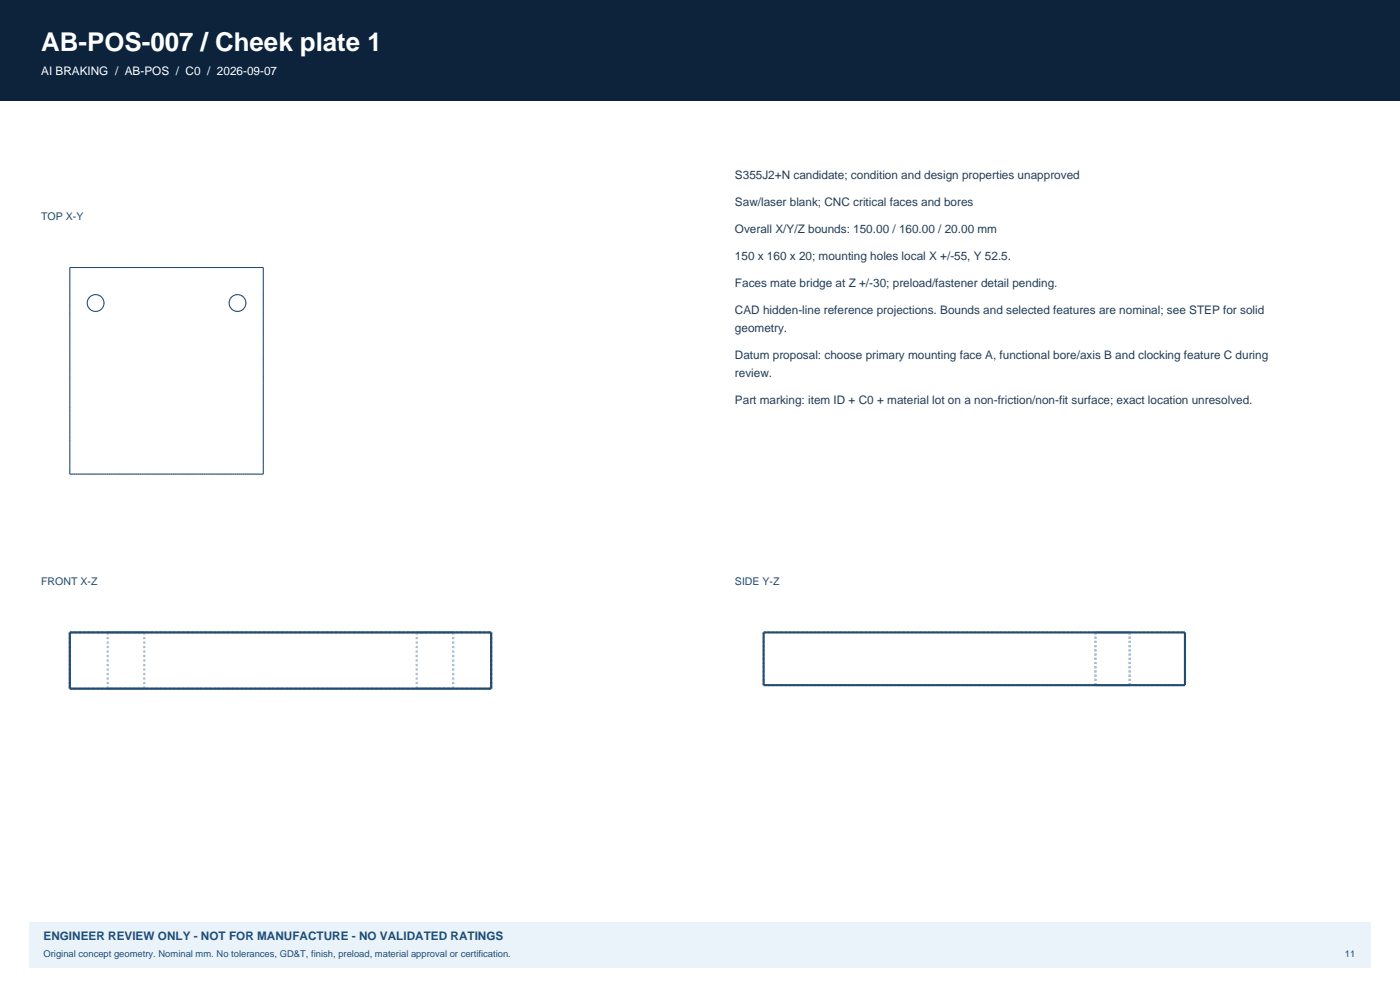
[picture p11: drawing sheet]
<svg xmlns="http://www.w3.org/2000/svg" width="420mm" height="297mm" viewBox="0 0 420 297" stroke-linecap="round" stroke-linejoin="round" font-family="sans-serif">
<defs><g id="words">
<text font-size="7.8" fill="#fff" x="12.3" y="15.2">AB-POS-007 / Cheek plate 1</text>
<text font-size="3.5" fill="#fff" x="12.3" y="22.6">AI BRAKING / AB-POS / C0 / 2026-09-07</text>
<g font-size="3.5" fill="#243e57">
<text x="220.5" y="53.6">S355J2+N candidate; condition and design properties unapproved</text>
<text x="220.5" y="61.7">Saw/laser blank; CNC critical faces and bores</text>
<text x="220.5" y="69.8">Overall X/Y/Z bounds: 150.00 / 160.00 / 20.00 mm</text>
<text x="220.5" y="77.9">150 x 160 x 20; mounting holes local X +/-55, Y 52.5.</text>
<text x="220.5" y="86">Faces mate bridge at Z +/-30; preload/fastener detail pending.</text>
<text x="220.5" y="94.2">CAD hidden-line reference projections. Bounds and selected features are nominal; see STEP for solid</text>
<text x="220.5" y="99.4">geometry.</text>
<text x="220.5" y="107.6">Datum proposal: choose primary mounting face A, functional bore/axis B and clocking feature C during</text>
<text x="220.5" y="112.9">review.</text>
<text x="220.5" y="121">Part marking: item ID + C0 + material lot on a non-friction/non-fit surface; exact location unresolved.</text>
</g>
<text font-size="3.5" fill="#1b4e80" x="13.1" y="281.8">ENGINEER REVIEW ONLY - NOT FOR MANUFACTURE - NO VALIDATED RATINGS</text>
<g font-size="3.2" fill="#254c6e">
<text x="12.3" y="65.9">TOP X-Y</text>
<text x="12.3" y="175.3">FRONT X-Z</text>
<text x="220.5" y="175.3">SIDE Y-Z</text>
</g>
<g font-size="2.8" fill="#1b4e80">
<text x="13.1" y="286.8">Original concept geometry. Nominal mm. No tolerances, GD&amp;T, finish, preload, material approval or certification.</text>
<text x="403.5" y="286.8">11</text>
</g>
</g></defs>
<path d="M0 0h420v30h-420z" fill-rule="evenodd" fill="#0d233b"/>
<path d="M8.8 276.2h402.4v13.7h-402.4z" fill-rule="evenodd" fill="#eaf3fa"/>
<path d="M20.9 80.2h58.1M31.2 90.8l-.2 1-.5 .8-.8 .5-1 .2-1-.2-.8-.5-.5-.8-.2-1 .2-.9 .5-.8 .8-.6 1-.2 .9 .2 .8 .5 .6 .8 .2 1M73.8 90.8l-.3 1-.5 .8-.8 .5-.9 .2-1-.2-.8-.5-.5-.8-.3-1 .2-.9 .5-.8 .8-.6 1.1-.2 .9 .2 .8 .5 .5 .8 .3 1M20.9 142.1v-61.9M20.9 142.1h58.1M79 142.1v-61.9" fill="none" stroke="#a5bccd" stroke-width=".31" stroke-dasharray=".3 .3" stroke-linecap="butt"/>
<g fill="none" stroke="#254c6e" stroke-width=".31">
<path d="M20.9 80.2h58.1v61.9h-58.1z"/>
<circle cx="28.7" cy="90.8" r="2.52"/>
<circle cx="71.3" cy="90.8" r="2.52"/>
</g>
<g fill="none" stroke="#a5bccd" stroke-width=".67" stroke-dasharray=".7 .7" stroke-linecap="butt">
<path d="M20.9 189.5h126.5M32.3 189.5h11M32.3 189.5v16.9M43.3 189.5h-11M125 189.5h11M125 189.5v16.9M136 189.5h-11M20.9 206.4v-16.9M20.9 206.4h126.5M32.3 206.4h11M43.3 206.4h-11M43.3 206.4v-16.9"/>
<path d="M125 206.4h11M136 206.4h-11M136 206.4v-16.9M147.4 206.4v-16.9"/>
</g>
<path d="M20.9 189.5h126.5v16.9h-126.5z" fill="none" stroke="#254c6e" stroke-width=".67" stroke-linecap="butt"/>
<path d="M229.1 189.5h126.4M328.6 189.5h10.3M328.6 189.5v15.8M333.8 189.5h-5.2M338.9 189.5h-5.1M338.9 189.5v15.8M229.1 205.3v-15.8M229.1 205.3h126.4M328.6 205.3h10.3M333.8 205.3h-5.2M338.9 205.3h-5.1M355.5 205.3v-15.8" fill="none" stroke="#a5bccd" stroke-width=".63" stroke-dasharray=".6 .6" stroke-linecap="butt"/>
<path d="M229.1 189.5h126.4v15.8h-126.4z" fill="none" stroke="#254c6e" stroke-width=".63" stroke-linecap="butt"/>
<use href="#words"/>
</svg>
